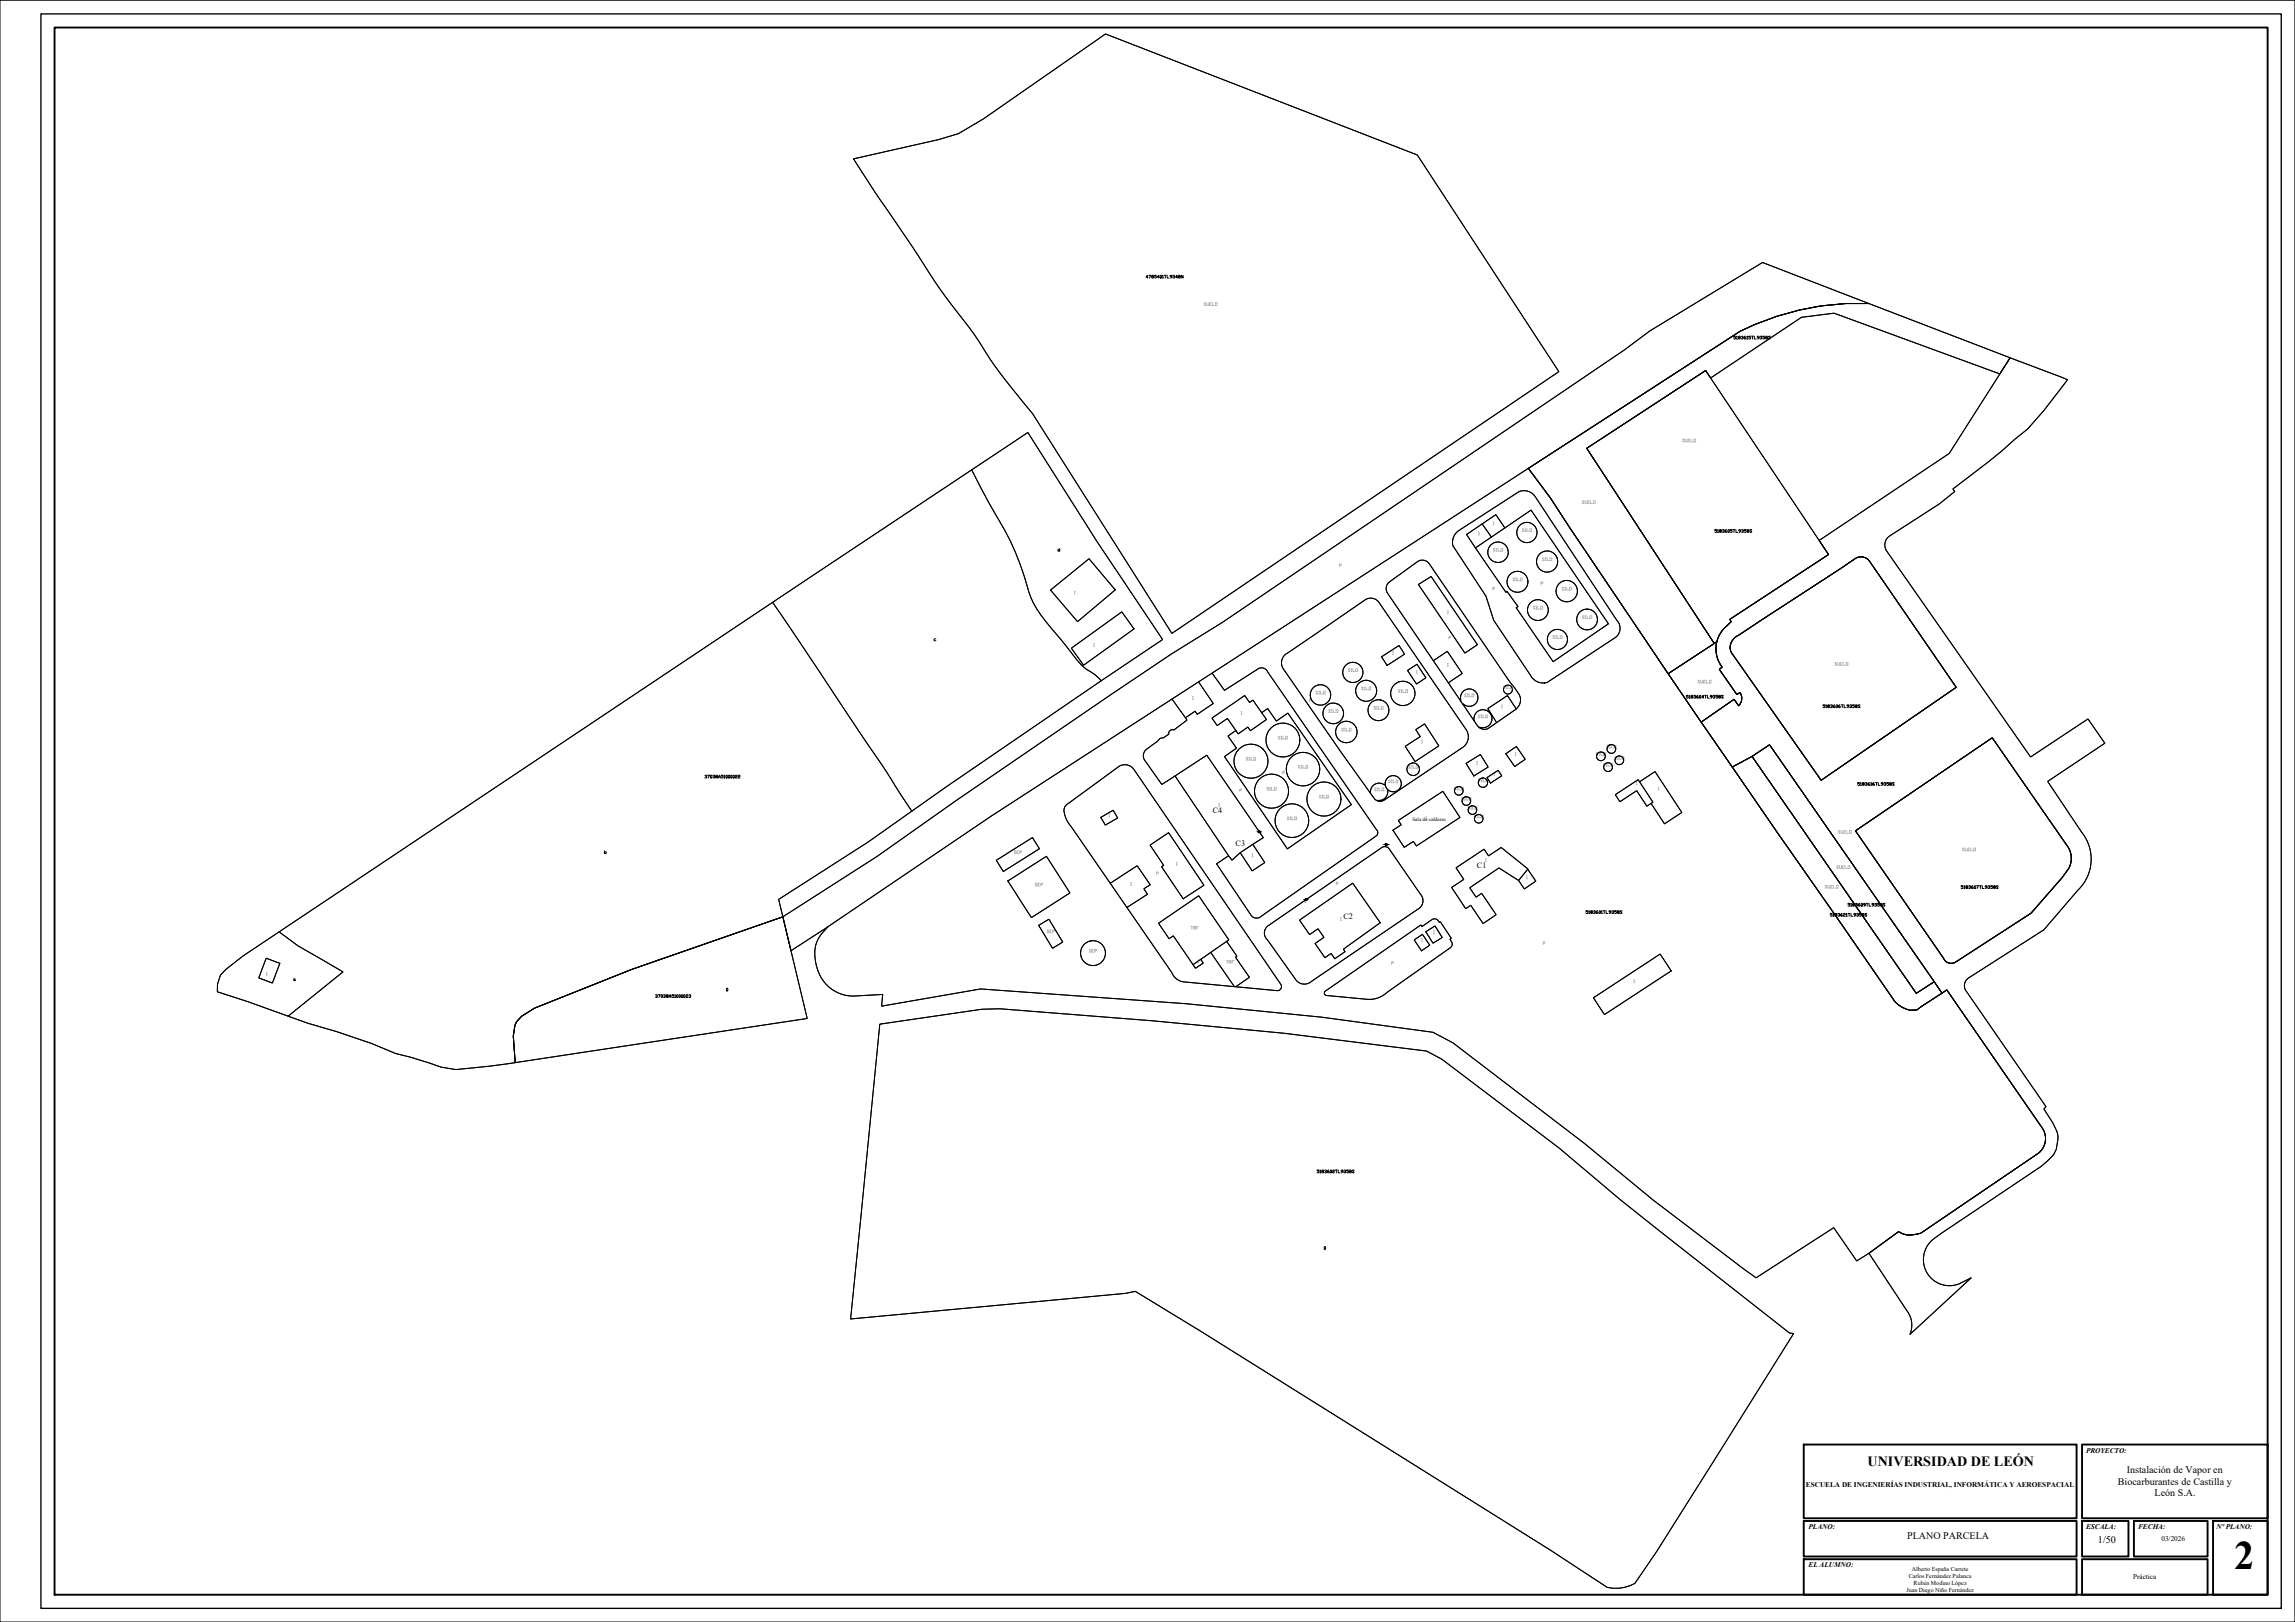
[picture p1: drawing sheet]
<svg xmlns="http://www.w3.org/2000/svg" width="841mm" height="594mm" viewBox="0 0 841 594" stroke-linecap="round" stroke-linejoin="round" font-family="sans-serif">
<defs><g id="words">
<text font-size="14.8" x="818.8" y="574.7">2</text>
<text font-size="5.2" x="684.4" y="537.1">UNIVERSIDAD DE LEÓN</text>
<g font-size="4" fill="#bababa">
<text x="370.4" y="314">DEP</text>
<text x="378.2" y="325.6">DEP</text>
<text x="435.3" y="341.5">TRF</text>
<text x="382.4" y="342.9">DEP</text>
<text x="397.9" y="350">DEP</text>
<text x="448" y="354.2">TRF</text>
</g>
<g font-size="3.7">
<text x="779.4" y="539.6">Instalación de Vapor en</text>
<text x="776.1" y="543.9">Biocarburantes de Castilla y</text>
<text x="789.5" y="548">León S.A.</text>
<text x="698.9" y="563.6">PLANO PARCELA</text>
<text x="768.8" y="565">1/50</text>
</g>
<g font-size="3.5">
<text x="341.1" y="236">c</text>
<text x="549.6" y="253.3">SILO</text>
<text x="106.5" y="360.5">a</text>
</g>
<g font-size="3.5" fill="#bababa">
<text x="511.2" y="254.7">SILO</text>
<text x="490.4" y="268.8">SILO</text>
<text x="453" y="291">P</text>
</g>
<g font-size="3">
<text x="444.4" y="297.9">C4</text>
<text x="452.8" y="309.8">C3</text>
<text x="541.2" y="317.9">C1</text>
<text x="492.3" y="336.6">C2</text>
</g>
<g font-size="2.7">
<text x="764.4" y="532.1">PROYECTO:</text>
<text x="661.8" y="544.6">ESCUELA DE INGENIERÍAS INDUSTRIAL, INFORMÁTICA Y AEROESPACIAL</text>
<text x="662.8" y="560.1">PLANO:</text>
<text x="764.4" y="560.1">ESCALA:</text>
<text x="783.5" y="560.1">FECHA:</text>
<text x="812.3" y="560.1">Nº PLANO:</text>
<text x="792.1" y="564.5">03/2026</text>
<text x="662.8" y="573.9">EL ALUMNO:</text>
<text x="781.7" y="578.5">Práctica</text>
</g>
<g font-size="2.2">
<text x="700.6" y="575.5">Alberto España Carrete</text>
<text x="699.5" y="578.1">Carlos Fernández Palanca</text>
<text x="701.3" y="580.6">Rubén Modino López</text>
<text x="698.6" y="583.2">Juan Diego Niño Fernández</text>
</g>
<text font-size="1.9" x="517.6" y="300.7">Sala de calderas</text>
<g font-size=".9">
<text x="460.5" y="304.8">T</text>
<text x="508.4" y="309.8">P</text>
<text x="478.2" y="330.6">S</text>
</g>
</g></defs>
<!-- layer: CONSTRUCCION -->
<g fill="none" stroke="#000" stroke-width=".37">
<path d="M312.8 58.2l31.1-7.1 7.3-2.1 9.2-5.5 44.7-31.1 114.3 44.4 51.9 79.3-141.8 95.9-51.1-80.5a200.2 200.2 0 0 1-21.6-29.4l-3.3-4.3a244.8 244.8 0 0 1-19.6-28l-13.3-19.5zM560.1 171.5l68.7-44.4a83.8 83.8 0 0 1 39.1-15.1l8.6-.8h8.3l51.8 19.8-3.7 6-60.8-22.3-12 1.5-33.2 22.2-1.8-2.7-43.6 28.5 46.7 71.5-16.9 11.1-43.2-64.5zM581.5 164.2l43.6-28.5 45 67.4-36.2 23.8 .5 .8a14.9 14.9 0 0 0-4.3 4.8l-1 2.6-.9 .6zM533.8 195l23-15a5 5 0 0 1 5.7 1.8l30 45.4a4.2 4.2 0 0 1-.3 6.2l-25.2 16.6a5.2 5.2 0 0 1-6.1-2.6l-13.5-20.2-2.8-8.8-12.2-18.6-.1-1.5 .3-1.4zM537.4 195.8l10.8-7.3 3.3 4.9 9.6-6.6 28.3 41.7-20.2 13.9-13.6-19.8 .7-.4-4.1-5.6-.3 .4zM537.4 195.8l5.8-3.9 3.3 4.8-5.8 4zM543.2 191.9l5-3.4 3.3 4.9-5 3.3zM385 216.1l14.1-11.4 9.6 11.4-13.8 11.6zM508.8 213.5l11-8a3.2 3.2 0 0 1 3.9 .9l29.7 43.5 2.8 3.8a4.2 4.2 0 0 1-.6 6l-3.2-4.9-7.2 4.7 3.3 5.2-3.7 2.4h-1.5l-1.3-.7a3.4 3.4 0 0 0 4.3-1.3 3.4 3.4 0 0 0-.9-4.5 3.4 3.4 0 0 0-4.6 .6l-.5 1-.1 1.8-4.3-6.3a3.2 3.2 0 0 0 5.1 0 3.2 3.2 0 0 0-1.2-5 3.2 3.2 0 0 0-4.5 2.2v1.8l-4.5-6.6 5-3.4-5.4-8.1-5.1 3.4-16.9-24.9a3 3 0 0 1 .4-3.6zM508.8 213.5l11-8a3.2 3.2 0 0 1 3.9 .9l29.7 43.5 2.8 3.8a4.3 4.3 0 0 1-1.4 6.6l-9.6 6.6a3.3 3.3 0 0 1-4.1-1.5l-32.7-48.3a3 3 0 0 1 .4-3.6zM519.8 214.1l4.6-2.9 17 24.9-4.6 3.1zM540.7 200.7l20.4-13.9 28.3 41.7-20.2 13.9-13.6-19.8 .7-.4-4.1-5.6-.3 .4z"/>
<path d="M392.6 237.4l18.5-13.3 4.5 6.2-18.5 13.3zM633.9 226.9l36.2-23.8-3.5-5.2 47.7-31.8 22.3-35.1 21.1 8.1-8.7 11.3-6 6.8-14.2 11.8-13.1 10.1 .6 .9-5.7 4.6-18.4 11.9a4 4 0 0 0-.7 5.5l52.6 75.3 21.1-14 6.1 8.9-20.9 14 12.4 18.6a15.7 15.7 0 0 1-1.4 21.3l-12.4 14.4-27.7 17.8a3.4 3.4 0 0 0-.6 5l29 42-.7 .9a32.4 32.4 0 0 1 4.9 8.7 10.6 10.6 0 0 1-3.5 10.2l-2.5 2.1-39.4 26.6a9.6 9.6 0 0 0-2.4 12.2 9.6 9.6 0 0 0 11.7 4.3l4.5-2.3-22.4 20.7a8.7 8.7 0 0 0-1.1-8.6l-13.9-21.1 10.9-7.9a8.9 8.9 0 0 0 8.1 .6l43-29.3a6.8 6.8 0 0 0 1.6-9.1l-35.1-50.7-1.8 1.2-63.1-91-6.4 4.2-7.3 3.9-11.4-16.4 12.1-8.4 1.6 2.4a3.8 3.8 0 0 0 .5-4.9l-1.1 .8-6.5-9.2 1.1-.8a10.9 10.9 0 0 1 .5-14l2.8-2.7zM635.4 233.9l44.5-29.3a3.8 3.8 0 0 1 5.4 1.2l31.6 45.9-49.5 34.1-32.2-45.8a4.3 4.3 0 0 1 .2-6.1zM429.5 256l9.7-6.3 5.4 8-5.9 3.9-.8-1.1-3.5 2.4zM439.2 249.7l5-3.2 4.5 6.3 11.9-7.5a2.49 2.49 0 0 1 4 .8l39.7 57.6a1.56 1.56 0 0 1 0 2.5l-41.9 29.3a2.49 2.49 0 0 1-3.9-.2l-12.7-18.9 4.4-3 1.3 1.6 3-2.7 4.4 6.7 4.6-3.1-4.4-6.6 3.9-2.5-20.8-30.2-16.3 10.7-6-8.4a3 3 0 0 1 .3-4.5l3.6-2.6 1.3-1.3 1.2-.2 2-1.4a1.37 1.37 0 0 1 1.9-1.5l4.8-3.6-.6-.9 3.5-2.4 .8 1.1 5.9-3.9zM470.7 240l29.2-20a3.7 3.7 0 0 1 5.7 1l31.8 46.3a4.7 4.7 0 0 1-1.1 6.3l-29.2 19.6-1 .3-1.1-.1a4.6 4.6 0 0 1-2.8-2.9l-10.9-15.2-21.1-30.5a4 4 0 0 1 .5-4.8zM470.7 240l29.2-20a3.7 3.7 0 0 1 5.7 1l31.8 46.3a4.7 4.7 0 0 1-1.1 6.3l-29.2 19.6-1.6 .3-1-.3a3.4 3.4 0 0 0 4-4 2.97 2.97 0 0 0 4.7-.9 2.97 2.97 0 0 0-2.2-4.2 2.97 2.97 0 0 0-3.4 3.4 3.4 3.4 0 0 0-3.7-.3 3.4 3.4 0 0 0-1.7 3.3l-10.9-15.2-21.1-30.5a4 4 0 0 1 .5-4.8zM506.3 240.6l6.4-4.2 2 3.2-6.4 4.1zM515.8 245.6l3.5-2.3 3.2 5-3.4 2.2zM525.3 242l5.1-3.4 5.4 8.1-5 3.4zM536 253.4a3.2 3.2 0 0 1 5.4 .9 3.2 3.2 0 0 1-3.3 4.4 3.2 3.2 0 0 1-2.4-4.8zM545.2 259.5l7.2-4.7 3.2 4.9-7.1 5z"/>
<path d="M611.3 246.8l17.8-11.7a10.9 10.9 0 0 0 2 9.3l-1.1 .8 6.5 9.2 1.1-.8a3.8 3.8 0 0 1-.5 4.9l-1.6-2.4-12.1 8.4zM444.1 263l12-8.3 1.8 2.6 1.2-.9 3.3 4.6 2.1-1.5 3.2 4.6 4.3-2.9 23.2 33.5-23.4 16.2-23.1-33.8 4.4-3.1-3.1-4.4 2.9-2-3.1-4.5-3.8 2.7zM444.1 263l12-8.3 1.8 2.6 1.2-.9 5 7.1-5.9 4.1-.9-1.3-3.6 2.5-3.9-5.7-3.8 2.7zM450 269.6l2.9-2 .8 1.2 3.6-2.5 .9 1.3 5.9-4.1-1.7-2.5 2.1-1.5 3.2 4.6 4.3-2.9 23.2 33.5-23.4 16.2-23.1-33.8 4.4-3.1zM518.8 267.2l3.3-2.1 5.2 8.1-8.7 5.7-3.6-5.6 5.5-3.5zM537.2 279.6l5.3-3.2 2.8 4.5-5.2 3.3zM541.2 260.8a3.3 3.3 0 0 1 4.5 .1 3.3 3.3 0 0 1 .3 4.4 3.3 3.3 0 0 1-4.4 .7l-.5-.6a3.1 3.1 0 0 1 .1-4.6zM551.8 276.1l3.9-2.7 3.2 4.7-3.8 2.7zM642.1 277l6.4-4.2 60.3 86.8-6.6 4.2zM390.7 294.9l19.6-14.3a4.1 4.1 0 0 1 5 .9l54.2 79.2a1.53 1.53 0 0 1-1.4 2.2l-33.6-3.2a5.4 5.4 0 0 1-5-3.4l-36.8-53.3a8.2 8.2 0 0 1-2.5-7.4zM390.7 294.9l19.6-14.3a4.1 4.1 0 0 1 5 .9l54.2 79.2a1.53 1.53 0 0 1-1.4 2.2l-15.2-1.5 5-3.5-5.1-7.3 .5-.4-3.8-5.4 .8-.6-11-16.1-14.7 10.1 3.8 5.6 1.6-1 8.1 11.9 2.8-2-.9-1.3 3.7-2.5 8.7 12.5-17.9-1.7a5.4 5.4 0 0 1-5-3.4l-16.5-23.9 7.5-4.9-1.3-2 2.3-1.5-4.8-6.9-9.8 6.4-14.2-20.5a8.2 8.2 0 0 1-2.5-7.4zM403.4 299.4l4.5-2.6 1.7 2.8-4.5 2.6z"/>
<path d="M430.6 284.2l11.6-7.6 20.8 30.2-8.5 5.5-3 2.7zM503.1 287.8a3.5 3.5 0 0 1 4.5-.3l.2 .5a3.1 3.1 0 0 1 .1 4 3.1 3.1 0 0 1-3.8 .9l-1.9-2.4 .3-1.7zM544.9 284.8l4.1-2.7 1.3 2.1-4.1 2.6zM591.9 291.1l8.4-5.5 5.4 8.2-2.2 1.5-3.7-5.7-6.2 4zM591.9 291.1l8.4-5.5 .5 .7 5.7-3.7 9.8 15-6.3 4.1-5-7.4-1.5 1-3.7-5.7-6.2 4zM600.8 286.3l5.7-3.7 9.8 15-6.3 4.1-5-7.4 .7-.5zM634.8 280.9l7.3-3.9 60.1 86.8 6.6-4.2 2.8 4.2-9.1 6.1a8.7 8.7 0 0 1-8.1-3.1zM365.1 315.1l13.2-8.3 2.6 4.1-13.2 8.3zM421.5 309.5l6.7-4.5 13 19.2-7.6 5-7.9-11.7 .8-.5zM454.5 312.3l4.6-3 4.4 6.6-4.6 3.1zM512.4 300.5l16.3-10.7 6.3 9.6-15.9 10.5-1.2-1.7-3.3 2.2-4.1-6.3 3-2zM533.6 317.8l10.3-6.8 1.6 2.5 4.6-3.1 9.7 8-3.3 4.1-7.2-4.6-10.7 7.3 2.3 3.4 2.1-1.4 5.3 7.8-4.8 3.3-4.5-6.7-1.9 1.2-5.1-7.8 4.4-2.9z"/>
<path d="M533.6 317.8l10.3-6.8 1.6 2.5 4.6-3.1 9.5 7.6 3.2 4.7-4.2 2.9-2.1-3.1-7.2-4.6-10.7 7.3 2.3 3.4 2.1-1.4 5.3 7.8-4.8 3.3-4.5-6.7-1.9 1.2-5.1-7.8 4.4-2.9zM559.8 318.4l3 4.3-4.2 2.9-2.1-3.1zM679.9 304.3l50.2-34.1 27.9 40.2a7.7 7.7 0 0 1 .1 7.8l-2.4 3.2-11.4 13.1-27.4 17.7a3.1 3.1 0 0 1-4.7-1.2zM286.9 335.8l34.6-22.2 28.8-20.3 79.2-53.9a768.3 768.3 0 0 0 35.3-22.9l130.4-88.3 9.4-7 41.3-25.1 38.9 15.1a97 97 0 0 0-47.1 10.1l-274.4 177.6-61 41.3-12.4 8zM303.4 339.5l59.9-40.6 66.2-42.9 5.5 7.8-4.8 3.6a1.37 1.37 0 0 0-1.9 1.5l-2 1.4-1.2 .2-1.3 1.3-3.6 2.6a3 3 0 0 0-.3 4.5l5.8 8.3 4.9-3 19.6 29.2-4.4 3 12.7 18.9a2.49 2.49 0 0 0 3.9 .2l41.9-29.3a1.55 1.55 0 0 0 0-2.5l-39.7-57.6a2.48 2.48 0 0 0-4-.8l-11.9 7.5-4.5-6.3 115.9-75 8 10.8 7.3 11.2 48 71 71 102.3a8.7 8.7 0 0 0 8.1 3.1l10.9-7.3 35.1 50.7a6.8 6.8 0 0 1-1.6 9.1l-43 29.3a8.9 8.9 0 0 1-8.1-.6l-10.9 7.9-4.5 2.8-8.4-12.1-28.5 18.3-37.8-28.5-25.2-20.8-48-36.7-7.4-3.9-40.7-5.5-49.7-5-75.3-5.4-36.3 6.3 .4-4.3-10.9 .6a14.2 14.2 0 0 1-13.8-13.2 11.5 11.5 0 0 1 2.6-9.9zM369.3 322.6l14.2-9 8.6 13.4-14.1 9.1zM380.6 338.9l3.8-2.2 5 8.4-3.7 2.2zM406.9 323.5l9.8-6.4 4.8 6.9-2.3 1.5 1.3 2-7.5 4.9zM424.6 338.2l14.7-10.1 11 16.1-13.1 9.1-7.2-10.5-1.6 1zM464.2 339.5l41.7-28.8a2.12 2.12 0 0 1 3-.1l11.6 16.8a3.5 3.5 0 0 1-.4 5.2l-39.4 26.8a3.9 3.9 0 0 1-6.1-.9l-10.1-14.3a3.3 3.3 0 0 1-.3-4.7zM476.2 337l19.5-13.5 10.1 14.5-13.5 9.7 .6 .8-3.7 2.7-1.4-2-2.3 1.6-3.6-5.2 3.3-2.3-2.2-3.1-3.1 2.1zM97.5 351l5 1.8-2.7 7.2-5-1.8z"/>
<path d="M437.2 353.3l2.8-1.9 .9 1.3-2.8 2zM443.7 348.9l5.8-4.1 3.8 5.4-.5 .4 5.1 7.3-5 3.5h-.5zM518.2 344.3l3.1-2.1 2.6 4-3 2zM522.5 341.3l3.4-2.2 2.6 4.3-3.4 2.1zM485.5 363.1l35.2-24.3 .4 .6 4.4-2.9 1.3 .4 .6 .9 .4-.2 4 6.1-.5 .3 .9 1.6-.4 1.3-23.5 16.6a9.4 9.4 0 0 1-7 2.5l-14.9-1.4a.91 .91 0 0 1-1-.4 .91 .91 0 0 1 .1-1.1zM583.9 365.4l24.5-16 4 6.2-24.4 16z"/>
<circle cx="559.5" cy="195" r="3.7"/>
<circle cx="549" cy="202.3" r="3.8"/>
<circle cx="556.1" cy="213.1" r="3.8"/>
<circle cx="567" cy="205.7" r="3.9"/>
<circle cx="574.1" cy="216.5" r="3.9"/>
<circle cx="563.6" cy="223.4" r="3.8"/>
<circle cx="570.7" cy="234.2" r="3.7"/>
<circle cx="581.6" cy="226.9" r="3.8"/>
<circle cx="483.9" cy="254.5" r="3.7"/>
<circle cx="495.8" cy="246.3" r="3.7"/>
<circle cx="500.6" cy="253" r="3.9"/>
<circle cx="514.1" cy="254" r="4.5"/>
<circle cx="458.4" cy="278.8" r="6.2"/>
<circle cx="470.1" cy="271.1" r="6.2"/>
<circle cx="488.6" cy="261.3" r="3.8"/>
<circle cx="493.4" cy="268.1" r="3.9"/>
<circle cx="505.1" cy="260.1" r="3.8"/>
<circle cx="586.7" cy="277" r="1.6"/>
<circle cx="590.5" cy="274.3" r="1.6"/>
<circle cx="593.4" cy="278.5" r="1.6"/>
<circle cx="466" cy="289.8" r="6.3"/>
<circle cx="477.5" cy="281.7" r="6.1"/>
<circle cx="485.2" cy="292.7" r="6.2"/>
<circle cx="510.6" cy="287" r="2.97"/>
<circle cx="517.9" cy="281.7" r="2.31"/>
<circle cx="534.6" cy="289.7" r="1.58"/>
<circle cx="537.4" cy="293.4" r="1.57"/>
<circle cx="539.6" cy="296.7" r="1.58"/>
<circle cx="541.9" cy="299.9" r="1.58"/>
<circle cx="543.4" cy="286.7" r="1.71"/>
<circle cx="589.3" cy="281" r="1.6"/>
<circle cx="473.4" cy="300.6" r="6.2"/>
<circle cx="400.5" cy="349.1" r="4.6"/>
</g>
<!-- layer: SUBPARCELA -->
<path d="M356.1 172.1l20.6-13.7 25.5 40.3 23.8 35.5-22.5 15.1a16.1 16.1 0 0 0-5.4-4.2 41.6 41.6 0 0 1-7.4-8.5l-1.9-2.4a76.8 76.8 0 0 1-10.2-13.6l-.9-2a113.4 113.4 0 0 0-13.4-31.1zM385 216.1l14.1-11.4 9.6 11.4-13.8 11.6zM283.1 220.6l73-48.5 8.2 15.4a108.3 108.3 0 0 1 13.4 31.1 38.4 38.4 0 0 0 7.3 11.2l5.7 6.8a41.6 41.6 0 0 0 7.4 8.5 16.1 16.1 0 0 1 5.4 4.2l-56.8 38.9-12.5 8.9-11.4-17.6zM392.6 237.4l18.5-13.3 4.5 6.2-18.5 13.3zM82.7 355.1l6.3-4.9 13.3-8.9 7 5.2 16.4 9.5-20.1 16.2-14.7-5.3-11.2-3.6a9.2 9.2 0 0 1 3-8.2zM97.5 351l5 1.8-2.7 7.2-5-1.8zM102.3 341.3l180.8-120.7 39.7 58.9 11.4 17.6-16.2 11.4-32.7 20.9 1.6 6.4-55.5 19.3-35.5 14.2-4.7 2.9-1.9 2.1-.6 1.3-.6 3.9 .7 9.7-9.1 1.3-12.6 1.2-5.5-.9-11.1-3.6-5.5-1.3-8.9-3.7-12.9-4.4-10.4-3-7.2-2.6 20.1-16.2-16.4-9.5zM191.2 372.2l4.7-2.9 35.5-14.2 55.5-19.3 8.9 37.2-107 16.2-.7-9.7 .6-3.9 .6-1.3zM322.4 375.1l37.4-5.5 6.6-.1 55.8 4.4 48.3 4.5 52.3 6.6 5.5 2.9 42.9 32.5 22.6 19.1 62 48.8 1.5 .1-50.2 79.9-7.1 10.3a6 6 0 0 1-4.9 2.8l-3.7 .3-2.4-.3-21.2-13.9-127.4-79.7-24.4-14.8-3.5 .7-100.8 9.4z" fill="none" stroke="#000" stroke-width=".37"/>
<!-- layer: TXTSUBPA -->
<path d="M387.7 201.4l.3-.2 .3 .4-.5 .3zM388.3 200.9v1M221.5 311.6v1M221.8 312l.4 .1-.2 .5-.5-.3zM266.2 362.1h.5l-.2 .9-.3-.2zM485.4 456.6l.4 .1-.2 .9-.3-.2z" fill="none" stroke="#000" stroke-width=".37"/>
<!-- layer: TXTCONSTRU -->
<g fill="none" stroke="#bababa" stroke-width=".37">
<path d="M441.9 111h-.7l.7 .7-.2 .2-.5-.2M442.3 110.9l.1 1 .6-.2v-.8M443.3 111.4h.3M444 110.9h-.7v1h.7M444.3 110.9v1h.7M445.4 110.9h.6v1h-.6zM617.3 161h-.7l.7 .7-.2 .2-.5-.2M617.6 160.8l.2 1.1 .5-.2v-.9M618.6 161.3h.4M619.3 160.8h-.7v1.1h.7M619.7 160.8v1.1h.7M620.7 160.8h.7v1.1h-.7z"/>
<path d="M541.8 194.9h.3M541.8 195.9h.3M542 194.9v1M547.2 191.2h.3M547.2 192.3h.3M547.3 191.2v1.1M558.5 193.8l-.5-.1-.2 .1 .7 .7h-.7M558.9 193.7h.3M558.9 194.7h.3M559 193.7v1M559.6 193.7v1h.6M560.6 193.7h.7v1h-.7z"/>
<path d="M580.5 183.6h-.7l.7 .7h-.7M580.8 183.4l.2 1 .5-.1v-.9M581.8 183.9h.4M582.5 183.4h-.7v1h.7M582.9 183.4v1h.7M583.9 183.4h.7v1h-.7zM393.6 216.5h.4M393.6 217.6h.4M393.8 216.5v1.1M490.9 207.1h.5l.2-.4-.7-.1v1M547.1 215.6h.5l.1-.4-.6-.1v1M547.9 201.1h-.7l.7 .6-.1 .2-.6-.2"/>
<path d="M548.3 200.9h.3M548.3 201.9h.3M548.4 200.9v1M549 200.9v1h.7M550 200.9h.7v1h-.7zM555.1 211.9h-.7l.7 .7h-.7M555.4 211.7h.4M555.4 212.7h.4M555.6 211.7v1M556.1 211.7v1h.7M557.1 211.7h.7v1h-.7zM564.7 213.7h.5l.2-.4-.7-.1v1"/>
<path d="M565.9 204.5l-.5-.2-.2 .2 .7 .7h-.7M566.3 204.3h.3M566.3 205.3h.3M566.4 204.3v1M566.9 204.3v1h.7M568 204.3h.7v1h-.7zM573.1 215.3h-.7l.7 .7-.2 .2-.5-.2M573.5 215.1h.3M573.5 216.2h.3M573.6 215.1v1.1M574.1 215.1v1.1h.7M575.2 215.1h.7v1.1h-.7z"/>
<path d="M400.7 235.8h.3M400.7 236.8h.3M400.9 235.8v1M510.3 238.7h.4M510.3 239.7h.4M510.5 238.7v1M530.4 223.8h.4M530.4 224.8h.4M530.6 223.8v1M531 233.5h.5l.2-.3-.7-.2v1M562.5 222.2h-.7l.7 .7h-.7M562.9 222.1h.3"/>
<path d="M562.9 223.1h.3M563 222.1v1M563.6 222.1v1h.7M564.6 222.1h.7v1h-.7zM569.7 233l-.5-.2-.2 .2 .7 .7h-.7M570 232.8h.4M570 233.9h.4M570.2 232.8v1.1M570.7 232.8v1.1h.7M571.8 232.8h.7v1.1h-.7zM580.6 225.7h-.7l.7 .7-.2 .2-.5-.2M580.9 225.5h.3"/>
<path d="M580.9 226.6h.3M581.1 225.5v1.1M581.6 225.5v1.1h.7M582.6 225.5h.7v1.1h-.7zM437 255.2h.3M437 256.2h.3M437.1 255.2v1M479.8 256.5h.5l.2-.3-.7-.2v1M482.9 253.3l-.6-.1-.1 .1 .7 .7h-.7M483.2 254.2h.4M483.2 253.2h.4M483.4 253.2v1"/>
<path d="M483.9 253.2v1h.7M484.9 253.2h.7v1h-.7zM487.9 259.9h.3M488.1 259.9v1.1M488.6 259.9v1.1h.7M489.6 259.9h.7v1.1h-.7zM494.7 245.1h-.7l.7 .7-.1 .1-.6-.1M495.1 244.9h.3M495.1 245.9h.3M495.2 244.9v1M495.8 244.9v1h.7M496.8 244.9h.7v1h-.7z"/>
<path d="M499.6 251.8h-.7l.7 .7h-.7M500 251.6h.3M500 252.7h.3M500.1 251.6v1.1M500.6 251.6v1.1h.7M501.7 251.6h.7v1.1h-.7zM504.1 258.9h-.7l.7 .7h-.7M504.5 258.7h.3M504.5 259.8h.3M504.6 258.7v1.1M505.1 258.7v1.1h.7M506.2 258.7h.7v1.1h-.7z"/>
<path d="M519 245.5h.3M519 246.6h.3M519.2 245.5v1.1M530.4 242.9h.3M530.4 244h.3M530.6 242.9v1.1M537.4 254.3h-.7l.7 .7-.2 .2-.5-.2M537.7 254.2h.4M537.7 255.2h.4M537.9 254.2v1M538.4 254.2v1h.7M539.4 254.2h.7v1h-.7z"/>
<path d="M550.2 258.3h.4M550.2 259.3h.4M550.4 258.3v1M622.9 249.3h-.7l.7 .7-.2 .2-.5-.2M623.2 249.2l.2 1 .5-.2v-.8M624.3 249.7h.3M625 249.2h-.7v1h.7M625.3 249.2v1h.7M626.3 249.2h.7v1h-.7zM673.1 242.8l-.5-.1-.2 .1 .7 .7h-.7M673.4 242.7l.2 1 .5-.2v-.8M674.5 243.2h.3"/>
<path d="M675.1 242.7h-.6v1h.6M675.5 242.7v1h.7M676.5 242.7h.7v1h-.7zM454.8 260.6h.3M454.8 261.7h.3M455 260.6v1.1M457.4 277.6h-.7l.7 .7-.2 .2-.5-.2M457.7 277.4h.4M457.7 278.5h.4M457.9 277.4v1.1M458.4 277.4v1.1h.7M459.5 277.4h.6v1.1h-.6z"/>
<path d="M469.1 269.8h-.7l.7 .7h-.7M469.4 269.7h.4M469.4 270.7h.4M469.6 269.7v1M470.1 269.7v1h.7M471.2 269.7h.6v1h-.6zM487.5 260.1h-.6l.6 .7-.1 .2-.5-.2M487.9 261h.3M521 271.1h.3M521 272.1h.3M521.1 271.1v1M541.1 278.9h.4"/>
<path d="M541.1 279.9h.4M541.3 278.9v1M542.4 262l-.5-.1-.2 .1 .7 .7h-.7M542.8 261.9h.3M542.8 262.9h.3M542.9 261.9v1M543.5 261.9v1h.6M544.5 261.9h.7v1h-.7zM555.2 275.7h.4M555.2 276.7h.4M555.4 275.7v1M585.6 275.8h-.6l.6 .7-.1 .2-.5-.2"/>
<path d="M586 275.6h.3M586 276.7h.3M586.2 275.6v1.1M586.7 275.6v1.1h.7M587.7 275.6h.7v1.1h-.7zM588.3 279.8l-.6-.2-.1 .2 .7 .7h-.7M588.6 279.6h.3M588.8 279.6v1M589.3 279.6v1h.7M589.5 273.1l-.5-.2-.2 .2 .7 .7h-.7M589.8 272.9h.4M589.8 274h.4"/>
<path d="M590 272.9v1.1M590.3 279.6h.7v1h-.7zM590.5 272.9v1.1h.7M591.5 272.9h.7v1.1h-.7zM592.4 277.3h-.7l.7 .6-.2 .2-.5-.2M592.7 277.1h.4M592.7 278.1h.4M592.9 277.1v1M593.4 277.1v1h.7M594.4 277.1h.7v1h-.7zM406.3 298.1h.4M406.3 299.1h.4"/>
<path d="M406.5 298.1v1M446.6 294.3h.3M446.6 295.3h.3M446.8 294.3v1M464.9 288.6l-.5-.2-.2 .2 .7 .7h-.7M465.3 288.4h.3M465.3 289.4h.3M465.4 288.4v1M466 288.4v1h.6M467 288.4h.7v1h-.7zM470.1 283h.5l.2-.4-.7-.1v1M472.4 299.4l-.5-.2-.2 .2 .7 .7h-.7"/>
<path d="M472.7 299.2h.4M472.9 299.2v1M473.4 299.2v1h.7M474.5 299.2h.6v1h-.6zM476.5 280.5h-.7l.7 .7h-.7M476.8 280.3h.4M476.8 281.4h.4M477 280.3v1.1M477.5 280.3v1.1h.7M478.5 280.3h.7v1.1h-.7zM484.1 291.5h-.7l.7 .6h-.7M484.5 291.3h.3"/>
<path d="M484.5 292.3h.3M484.6 291.3v1M485.2 291.3v1h.6M486.2 291.3h.7v1h-.7zM504.4 288.8l-.5-.2-.2 .2 .7 .7h-.7M504.7 288.6h.4M504.7 289.6h.4M504.9 288.6v1M505.4 288.6v1h.7M506.4 288.6h.7v1h-.7zM509.5 285.8h-.7l.7 .7-.1 .2-.6-.2M509.9 285.7h.3"/>
<path d="M509.9 286.7h.3M510 285.7v1M510.6 285.7v1h.6M511.6 285.7h.7v1h-.7zM516.8 280.5h-.7l.7 .7-.1 .2-.6-.2M517.2 280.4h.3M517.2 281.4h.3M517.4 280.4v1M517.9 280.4v1h.7M518.9 280.4h.7v1h-.7zM522.5 299.2h.4M522.7 299.2v1.1"/>
<path d="M533.5 288.5h-.6l.6 .6-.1 .2-.5-.2M533.9 288.3h.3M533.9 289.3h.3M534.1 288.3v1M534.6 288.3v1h.7M535.6 288.3h.7v1h-.7zM536.3 292.2l-.5-.2-.2 .2 .7 .7h-.7M536.7 292h.3M536.7 293h.3M536.8 292v1M537.4 292v1h.6M538.4 292h.7v1h-.7z"/>
<path d="M538.6 295.5h-.7l.7 .7h-.7M538.9 295.3h.3M538.9 296.4h.3M539.1 295.3v1.1M539.6 295.3v1.1h.7M540.6 295.3h.7v1.1h-.7zM540.8 298.7h-.6l.6 .7h-.6M541.2 298.5h.3M541.2 299.5h.3M541.4 298.5v1M541.9 298.5v1h.7M542.4 285.5l-.5-.2-.2 .2 .7 .6h-.7"/>
<path d="M542.8 285.3h.3M542.8 286.3h.3M542.9 298.5h.7v1h-.7zM542.9 285.3v1M543.4 285.3v1h.7M544.5 285.3h.7v1h-.7zM547.5 283.1h.3M547.5 284.1h.3M547.6 283.1v1M588.6 280.6h.3M599.6 286.4h.3M599.6 287.4h.3"/>
<path d="M599.8 286.4v1M607.6 288.4h.3M607.6 289.4h.3M607.8 288.4v1M423.8 319.9h.6l.1-.4-.7-.1v1M431.1 315.9h.3M431.1 316.9h.3M431.2 315.9v1M458.8 312.7h.4M458.8 313.8h.4M459 312.7v1.1M472.7 300.2h.4"/>
<path d="M522.5 300.3h.4M544.3 314.5h.4M544.3 315.5h.4M544.5 314.5v1M673.8 317.2h-.7l.7 .7-.2 .2-.5-.2M674.1 317.1l.2 1 .5-.2v-.8M674.3 304.4h-.7l.7 .7h-.7M674.7 304.2l.1 1 .6-.1v-.9M675.2 317.6h.3M675.7 304.7h.3M675.8 317.1h-.6v1h.6M676.2 317.1v1h.7"/>
<path d="M676.4 304.2h-.7v1h.7M676.7 304.2v1h.7M677.2 317.1h.7v1h-.7zM677.8 304.2h.6v1h-.6zM719.8 310.8l-.5-.2-.2 .2 .7 .7h-.7M720.2 310.6l.2 1 .5-.1v-.9M721.2 311.1h.4M721.9 310.6h-.7v1h.7M722.2 310.6v1h.7M723.3 310.6h.7v1h-.7zM414.3 323.3h.4M414.3 324.3h.4"/>
<path d="M414.5 323.3v1M489.7 323.7h.5l.2-.4-.7-.2v1.1M491.2 336.1h.3M491.2 337.1h.3M491.3 336.1v1M559.4 320.8h.3M559.4 321.9h.3M559.6 320.8v1.1M669.5 324.4h-.7l.7 .7-.2 .2-.5-.2M669.9 324.3l.1 1 .5-.2v-.8M670.9 324.8h.3M671.6 324.3h-.7v1h.7"/>
<path d="M671.9 324.3v1h.7M673 324.3h.6v1h-.6zM97.5 356.1h.4M97.5 357.2h.4M97.7 356.1v1.1M438.9 351.6h.3M438.9 352.7h.3M439.1 351.6v1.1M510 352.7h.5l.1-.3-.6-.2v1M520.9 343.9h.4M520.9 344.9h.4M521.1 343.9v1"/>
<path d="M525.3 340.9h.4M525.3 342h.4M525.5 340.9v1.1M565.5 345.4h.5l.2-.3-.7-.2v1.1M598.7 358.9h.3M598.7 360h.3M598.8 358.9v1.1"/>
</g>
<!-- layer: REFCATASTRAL -->
<g fill="none" stroke="#000" stroke-width=".37">
<path d="M420.7 101.5h-.7l.5-.7v1M421 100.8h.7l-.5 1M422.2 101.3v-.5l.5 .2-.7 .5 .2 .3 .5-.1-.1-.4M423.8 100.8h-.7v.4l.7 .1-.2 .5-.5-.1M424.8 101.5h-.7l.5-.7v1M425.1 101h.6l-.2 .8-.4-.1zM426 101l.2-.2v1M426 101.8h.3M426.7 100.8h.7M427 100.8v1M427.7 100.8v1h.7M429.4 101.3h-.5l-.2-.3h.7v.5l-.5 .3"/>
<path d="M429.8 101h.7l-.4 .3M430.3 101.3v.5l-.5-.1M431.5 101.5h-.7l.5-.7v1M432 101.3v-.5l.5 .2-.7 .5 .2 .3 .5-.1-.1-.4M433.6 100.8v1l-.7-1v1M636 123.1h-.7v.4l.7 .1-.2 .6-.5-.2M636.4 123.3l.1-.2v1.1M636.4 124.2h.3M637.2 123.6v-.5l.5 .2-.7 .5 .2 .4 .5-.2-.1-.4M638.1 123.3l.5-.2 .2 .4-.4 .1M638.6 123.6v.6l-.5-.2M639.6 123.1l-.5 .4v.5l.5 .2 .2-.4-.7-.2"/>
<path d="M640.1 123.3l.2-.2v1.1M640.1 124.2h.4M641.5 123.1h-.7v.4l.7 .1-.2 .6-.5-.2M641.9 123.1h.6M642.2 123.1v1.1M642.9 123.1v1.1h.7M644.6 123.6h-.5l-.2-.3h.7v.5l-.5 .4M644.9 123.3h.7l-.3 .3M645.5 123.6v.6l-.6-.2M646.7 123.1h-.7v.4l.7 .1-.2 .6-.5-.2M647.2 123.6v-.5l.5 .2-.7 .5 .2 .4 .5-.2-.2-.4M648.7 123.3h-.7l.7 .7h-.7"/>
<path d="M629.1 194h-.7v.3l.7 .2-.2 .5-.5-.2M629.4 194.1l.2-.1v1M629.4 195h.4M630.3 194.5v-.5l.5 .1-.7 .6 .2 .3 .5-.2-.2-.3M631.1 194.1l.6-.1 .1 .3-.3 .2M631.7 194.5v.5l-.6-.2M632.7 194l-.5 .3v.5l.5 .2v-.5h-.5M633.4 194l.3 .1-.1 .9-.4-.2zM634.8 194h-.7v.3l.7 .2-.2 .5-.5-.2M635.1 194h.7M635.4 194v1M636.1 194v1h.7"/>
<path d="M637.9 194.5h-.6l-.1-.4h.7v.6l-.6 .3M638.2 194.1l.5-.1 .2 .3-.4 .2M638.7 194.5v.5l-.5-.2M639.9 194h-.7v.3l.7 .2-.2 .5-.5-.2M640.4 194.5v-.5l.5 .1-.6 .6 .1 .3 .5-.2-.1-.3M642 194.1h-.7l.7 .7-.2 .2-.5-.2M618.6 254.7h-.6v.3l.6 .2-.1 .5-.5-.2M619 254.8l.2-.1v1M619 255.7h.3M619.8 255.2l-.1-.4 .5-.1 .2 .3-.7 .4 .1 .3 .6-.2-.2-.3M620.7 254.8h.7l-.3 .4M621.2 255.2v.5l-.5-.2"/>
<path d="M622.3 254.7l-.6 .3v.5l.6 .2v-.5h-.6M622.9 254.7l.4 .1-.2 .9-.3-.2zM624.3 255.4h-.7l.6-.7v1M624.7 254.7h.6M625 254.7v1M625.7 254.7v1h.7M627.4 255.2h-.5v-.5l.5 .1v.6l-.5 .3M627.8 254.8h.6l-.3 .4M628.3 255.2v.5l-.5-.2M629.5 254.7h-.7v.3l.7 .2-.2 .5-.5-.2M630 255.2v-.5l.5 .1-.7 .6 .2 .3 .5-.2-.2-.3M631.5 254.8h-.6l.6 .7-.1 .2-.5-.2"/>
<path d="M668.7 258.1h-.6v.4l.6 .2-.1 .5-.5-.2M669.1 258.3l.1-.2v1.1M669.1 259.2h.3M669.9 258.7v-.6l.6 .2-.7 .5 .1 .4 .6-.2-.2-.3M670.8 258.3h.7l-.4 .4M671.3 258.7v.5l-.5-.2M672.3 258.1l-.5 .4v.5l.5 .2v-.5h-.5M673 258.1l.4 .2-.2 .9-.3-.2zM674.2 258.1l-.5 .4v.5l.5 .2v-.5h-.5M674.8 258.1h.6M675.1 258.1v1.1M675.8 258.1v1.1h.7"/>
<path d="M677.5 258.7h-.5l-.2-.4h.7v.5l-.5 .4M677.9 258.3h.6l-.3 .4M678.4 258.7v.5l-.5-.2M679.6 258.1h-.7v.4l.7 .2-.2 .5-.5-.2M680.1 258.7v-.6l.5 .2-.7 .5 .2 .4 .5-.2-.2-.3M681.6 258.3h-.7l.7 .7-.1 .2-.6-.2M258.3 284.1l.5-.2 .2 .4-.4 .1M258.8 284.4v.6l-.5-.2M259.3 283.9h.7l-.5 1.1M260.4 284.1h.5l-.2 .9-.3-.2zM261.2 284.1h.7l-.3 .3M261.7 284.4v.6l-.5-.2"/>
<path d="M262.4 284.4v-.5l.5 .2-.6 .5 .1 .4 .5-.2-.1-.4M263.3 285l.3-1.1 .4 1.1M263.3 284.6h.7M265 283.9h-.7v.4l.7 .1-.2 .6-.5-.2M265.3 284.1l.2-.2v1.1M265.3 285h.4M266 284.1h.6l-.2 .9-.4-.2zM267.1 283.9l.3 .2-.2 .9-.3-.2zM267.9 283.9l.4 .2-.2 .9-.3-.2zM268.8 283.9l.3 .2-.1 .9-.4-.2zM269.5 284.1h.7l-.7 .5v.4h.7M270.5 284.1h.7l-.7 .5v.4h.7"/>
<path d="M681.5 286.6h-.7v.4l.7 .1-.2 .6-.5-.2M681.8 286.8l.2-.2v1.1M681.8 287.7h.3M682.7 287.1v-.5l.5 .2-.7 .5 .2 .4 .5-.2-.2-.4M683.5 286.8l.5-.2 .2 .4-.3 .1M684 287.1v.6l-.5-.2M685.1 286.6l-.5 .4v.5h.6l-.1-.4h-.5M685.6 286.8l.1-.2v1.1M685.6 287.7h.3M686.8 286.6l-.5 .4v.5l.5 .2v-.6h-.5M687.3 286.6h.7M687.6 286.6v1.1"/>
<path d="M688.3 286.6v1.1h.7M690.1 287.1h-.6v-.5l.6 .2v.5l-.6 .4M690.4 286.8l.5-.2 .2 .4-.4 .1M690.9 287.1v.6l-.5-.2M692.1 286.6h-.7v.4l.7 .1-.2 .6-.5-.2M692.6 287.1v-.5l.5 .2-.6 .5 .1 .4 .5-.2-.1-.4M694.2 286.8h-.7l.7 .7-.2 .2-.5-.2M581.9 333.5h-.7v.4l.7 .2-.2 .5-.5-.2M582.2 333.7l.2-.2v1.1M582.2 334.6h.4M583.1 334.1v-.6h.3l.2 .4-.7 .5 .5 .2v-.5M583.9 333.7h.7l-.3 .4"/>
<path d="M584.4 334.1v.5l-.5-.2M585.5 333.5l-.5 .4v.5l.5 .2v-.5h-.5M586 333.7h.5l-.2 .9-.3-.2zM586.9 333.7l.1-.2v1.1M586.9 334.6h.3M587.5 333.5h.7M587.9 333.5v1.1M588.6 333.5v1.1h.7M590.3 334.1h-.5v-.6l.5 .2v.5l-.5 .4M590.6 333.7l.6-.2 .1 .4-.3 .2M591.2 334.1v.5l-.6-.2M592.4 333.5h-.7v.4l.7 .2-.2 .5-.5-.2"/>
<path d="M592.9 334.1v-.6h.3l.2 .4-.7 .5 .5 .2v-.5M594.4 333.7l-.5-.2-.2 .2 .7 .7h-.7M671.4 334.6h-.7v.3l.7 .2-.1 .5-.6-.2M671.8 334.7l.1-.1v1M671.8 335.6h.3M672.6 335.1v-.5h.4l.2 .3-.7 .5 .5 .2v-.5M673.5 334.7l.5-.1 .2 .3-.4 .2M674 335.1v.5l-.5-.2M675 334.6l-.5 .3v.5l.5 .2 .2-.4-.7-.1M675.6 334.7h.6l-.6 .5v.4h.6M676.6 334.7l.2-.1v1M676.6 335.6h.3"/>
<path d="M677.3 334.6h.7M677.6 334.6v1M677.9 330.9h-.7v.3l.7 .2-.2 .5-.5-.2M678.2 331l.2-.1v1M678.2 331.9h.4M678.3 334.6v1h.7M679.1 331.4v-.5l.5 .1-.7 .6 .2 .3 .5-.2-.2-.3M680 331h.6l-.3 .4M680 335.1h-.5v-.5l.5 .1v.5l-.5 .4M680.4 334.7l.5-.1 .2 .3-.4 .2M680.5 331.4v.5l-.5-.2M680.9 335.1v.5l-.5-.2"/>
<path d="M681.5 330.9l-.5 .3v.5l.5 .2v-.5h-.5M682 331h.5l-.1 .9-.4-.2zM682.1 334.6h-.7v.3l.7 .2-.2 .5-.5-.2M682.6 335.1v-.5h.4l.1 .3-.7 .5 .6 .2v-.5M683.6 331.4h-.6v-.5l.6 .1v.6l-.6 .3M683.9 330.9h.7M684.2 334.7l-.6-.1-.1 .1 .7 .7h-.7M684.3 330.9v1M684.9 330.9v1h.7M686.7 331.4h-.6v-.5l.6 .1v.6l-.6 .3M687 331h.7l-.4 .4M687.5 331.4v.5l-.5-.2"/>
<path d="M688.7 330.9h-.7v.3l.7 .2-.1 .5-.6-.2M689.2 331.4v-.5l.6 .1-.7 .6 .1 .3 .6-.2-.2-.3M690.8 331l-.5-.1-.2 .1 .7 .7h-.7M719.4 324.4h-.7v.3l.7 .2-.2 .5-.5-.1M719.7 324.6l.2-.2v1M719.7 325.4h.4M720.6 324.9v-.5h.3l.2 .3-.7 .6 .5 .1v-.5M721.4 324.6l.6-.2 .1 .3-.3 .2M722 324.9v.5l-.6-.1M723 324.4l-.5 .3v.6h.7l-.2-.4h-.5M723.7 324.4l.3 .2-.2 .8-.3-.1zM724.4 324.4h.6l-.5 1"/>
<path d="M725.4 324.4h.7M725.7 324.4v1M726.4 324.4v1h.7M728.1 324.9l-.6-.2 .1-.3 .5 .2v.5l-.5 .3M728.5 324.6l.5-.2 .2 .3-.4 .2M729 324.9v.5l-.5-.1M730.2 324.4h-.7v.3l.7 .2-.2 .5-.5-.1M730.7 324.9v-.5h.4l.1 .3-.7 .6 .6 .1v-.5M732.3 324.6l-.5-.2-.2 .2 .7 .7h-.7M240.2 364.5h.7l-.3 .3M240.7 364.8v.5l-.5-.1M241.2 364.3h.7l-.5 1"/>
<path d="M242.3 364.5h.5l-.2 .8-.3-.1zM243.1 364.5h.7l-.3 .3M243.6 364.8v.5l-.5-.1M244.3 364.8v-.5h.4l.2 .4-.7 .5 .5 .1v-.5M245.2 365.3l.3-1 .4 1M245.2 365h.7M246.9 364.3h-.7v.4l.7 .1-.1 .5-.6-.1M247.3 364.5l.1-.2v1M247.3 365.3h.3M247.9 364.5h.6l-.2 .8-.4-.1zM248.8 364.5h.5l-.1 .8-.4-.1zM249.7 364.5h.5l-.2 .8-.3-.1z"/>
<path d="M250.5 364.5h.5l-.1 .8-.4-.1zM251.4 364.5h.7l-.7 .5v.3h.7M252.4 364.5h.7l-.3 .3M252.9 364.8v.5l-.5-.1M483.4 428.5h-.7v.4l.7 .2-.2 .5-.5-.2M483.7 428.7l.2-.2v1.1M483.7 429.6h.3M484.5 429.1v-.6l.6 .2-.7 .5 .1 .4 .6-.2-.2-.3M485.4 428.7h.7l-.3 .4M485.9 429.1v.5l-.5-.2M487 428.5l-.6 .4v.5l.6 .2 .1-.4-.7-.1M487.5 428.7h.5l-.2 .9-.3-.2z"/>
<path d="M488.3 428.7h.7l-.7 .5v.4h.7M489.4 428.5h.7M489.7 428.5v1.1M490.4 428.5v1.1h.7M492.1 429.1h-.5l-.2-.4h.7v.5l-.5 .4M492.5 428.7h.6l-.3 .4M493 429.1v.5l-.5-.2M494.2 428.5h-.7v.4l.7 .2-.2 .5-.5-.2M494.7 429.1v-.6h.3l.2 .4-.7 .5 .5 .2v-.5M496.2 428.7h-.6l.6 .7-.1 .2-.5-.2"/>
</g>
<!-- layer: PARCELA -->
<g fill="none" stroke="#000" stroke-width=".37">
<path d="M312.8 58.2l31.1-7.1 7.3-2.1 9.2-5.5 44.7-31.1 114.3 44.4 51.9 79.3-141.8 95.9-51.1-80.5a200.2 200.2 0 0 1-21.6-29.4l-3.3-4.3a244.8 244.8 0 0 1-19.6-28l-13.3-19.5zM560.1 171.5l68.7-44.4a83.8 83.8 0 0 1 39.1-15.1l8.6-.8h8.3l51.8 19.8-3.7 6-60.8-22.3-12 1.5-33.2 22.2-1.8-2.7-43.6 28.5 46.7 71.5-16.9 11.1-43.2-64.5zM581.5 164.2l43.6-28.5 45 67.4-36.2 23.8 .5 .8a14.9 14.9 0 0 0-4.3 4.8l-1 2.6-.9 .6zM633.9 226.9l36.2-23.8-3.5-5.2 47.7-31.8 22.3-35.1 21.1 8.1-8.7 11.3-6 6.8-14.2 11.8-13.1 10.1 .6 .9-5.7 4.6-18.4 11.9a4 4 0 0 0-.7 5.5l52.6 75.3 21.1-14 6.1 8.9-20.9 14 12.4 18.6a15.7 15.7 0 0 1-1.4 21.3l-12.4 14.4-27.7 17.8a3.4 3.4 0 0 0-.6 5l29 42-.7 .9a32.4 32.4 0 0 1 4.9 8.7 10.6 10.6 0 0 1-3.5 10.2l-2.5 2.1-39.4 26.6a9.6 9.6 0 0 0-2.4 12.2 9.6 9.6 0 0 0 11.7 4.3l4.5-2.3-22.4 20.7a8.7 8.7 0 0 0-1.1-8.6l-13.9-21.1 10.9-7.9a8.9 8.9 0 0 0 8.1 .6l43-29.3a6.8 6.8 0 0 0 1.6-9.1l-35.1-50.7-1.8 1.2-63.1-91-6.4 4.2-7.3 3.9-11.4-16.4 12.1-8.4 1.6 2.4a3.8 3.8 0 0 0 .5-4.9l-1.1 .8-6.5-9.2 1.1-.8a10.9 10.9 0 0 1 .5-14l2.8-2.7zM635.4 233.9l44.5-29.3a3.8 3.8 0 0 1 5.4 1.2l31.6 45.9-49.5 34.1-32.2-45.8a4.3 4.3 0 0 1 .2-6.1zM611.3 246.8l17.8-11.7a10.9 10.9 0 0 0 2 9.3l-1.1 .8 6.5 9.2 1.1-.8a3.8 3.8 0 0 1-.5 4.9l-1.6-2.4-12.1 8.4zM642.1 277l6.4-4.2 60.3 86.8-6.6 4.2zM634.8 280.9l7.3-3.9 60.1 86.8 6.6-4.2 2.8 4.2-9.1 6.1a8.7 8.7 0 0 1-8.1-3.1zM679.9 304.3l50.2-34.1 27.9 40.2a7.7 7.7 0 0 1 .1 7.8l-2.4 3.2-11.4 13.1-27.4 17.7a3.1 3.1 0 0 1-4.7-1.2zM286.9 335.8l34.6-22.2 28.8-20.3 79.2-53.9a768.3 768.3 0 0 0 35.3-22.9l130.4-88.3 9.4-7 41.3-25.1 38.9 15.1a97 97 0 0 0-47.1 10.1l-77.6 50.2 8 10.8 7.3 11.2 48 71 71 102.3a8.7 8.7 0 0 0 8.1 3.1l10.9-7.3 35.1 50.7a6.8 6.8 0 0 1-1.6 9.1l-43 29.3a8.9 8.9 0 0 1-8.1-.6l-10.9 7.9-4.5 2.8-8.4-12.1-28.5 18.3-37.8-28.5-25.2-20.8-48-36.7-7.4-3.9-40.7-5.5-49.7-5-75.3-5.4-36.3 6.3 .4-4.3-10.9 .6a14.2 14.2 0 0 1-13.8-13.2 11.5 11.5 0 0 1 2.6-9.9l2-2.2-13.5 8.7zM82.7 355.1l6.3-4.9 287.7-191.8 25.5 40.3 23.8 35.5-22.6 15.2-56.7 38.8-28.7 20.3-32.7 20.9 1.6 6.4-55.5 19.3-35.5 14.2-4.7 2.9-1.9 2.1-.6 1.3-.6 3.9 .7 9.7-9.1 1.3-12.6 1.2-5.5-.9-11.1-3.6-5.5-1.3-8.9-3.7-12.9-4.4-10.4-3-21.9-7.9-11.2-3.6a9.2 9.2 0 0 1 3-8.2zM191.2 372.2l4.7-2.9 35.5-14.2 55.5-19.3 8.9 37.2-107 16.2-.7-9.7 .6-3.9 .6-1.3z"/>
<path d="M322.4 375.1l37.4-5.5 6.6-.1 55.8 4.4 48.3 4.5 52.3 6.6 5.5 2.9 42.9 32.5 22.6 19.1 62 48.8 1.5 .1-50.2 79.9-7.1 10.3a6 6 0 0 1-4.9 2.8l-3.7 .3-2.4-.3-21.2-13.9-127.4-79.7-24.4-14.8-3.5 .7-100.8 9.4z"/>
</g>
<!-- layer: CAPA DE TEXTOS -->
<g fill="#000" stroke="#000" stroke-width=".37">
<path d="M461.4 304.5h.2zM478.5 329.4h.2zM478.5 329.7h.2z"/>
<path d="M461.4 304.5h.2zM461.4 304.5h.2z"/>
<path d="M461.4 304.9h.2zM461.4 304.9h.2z"/>
<path d="M461.4 304.5h.2zM461.4 304.5h.2z"/>
<path d="M461.4 304.9h.2zM461.4 304.9h.2z"/>
<path d="M461.4 304.5l.3 .1zM461.4 304.5l.3 .1z"/>
<path d="M461.4 304.9h.2zM461.4 304.9h.2z"/>
<path d="M461.4 304.6h.3zM461.4 304.6h.3z"/>
<path d="M461.4 304.8h.3zM461.4 304.8l.2 .1z"/>
<path d="M461.4 304.6h.3zM461.4 304.6h.3z"/>
<path d="M461.4 304.8h.3zM461.4 304.8h.3z"/>
<path d="M461.3 304.6h.4zM461.3 304.6h.4z"/>
<path d="M461.3 304.8h.4zM461.3 304.8h.4z"/>
<path d="M461.3 304.6h.4zM461.3 304.6h.4z"/>
<path d="M461.3 304.8h.4zM461.3 304.8h.4z"/>
<path d="M461.3 304.6h.4zM461.3 304.6h.4z"/>
<path d="M461.3 304.6l.4 .1zM461.3 304.6l.4 .1z"/>
<path d="M461.3 304.8h.4zM461.3 304.8h.4z"/>
<path d="M461.3 304.8h.4zM461.3 304.8h.4z"/>
<path d="M461.3 304.7h.4zM461.3 304.7h.4z"/>
<path d="M461.3 304.7h.4zM461.3 304.7h.4z"/>
<path d="M461.3 304.7h.4zM461.3 304.7h.4z"/>
<path d="M461.3 304.7h.4zM461.3 304.7h.4z"/>
<path d="M461.3 304.7h.4zM461.3 304.7l.4 .1z"/>
<path d="M507.9 309.1l.2 .1zM507.9 309.2h.2z"/>
<path d="M507.9 309.2h.2zM507.9 309.2h.2z"/>
<path d="M507.9 309.5h.2zM507.9 309.5h.2z"/>
<path d="M507.8 309.2h.4zM507.8 309.2h.4z"/>
<path d="M507.8 309.4h.3zM507.8 309.4l.3 .1z"/>
<path d="M507.8 309.2h.4zM507.8 309.2h.4z"/>
<path d="M507.8 309.4h.4zM507.8 309.4h.3z"/>
<path d="M507.8 309.2l.4 .1zM507.8 309.2l.4 .1z"/>
<path d="M507.8 309.4h.4zM507.8 309.4h.4z"/>
<path d="M507.8 309.3h.4zM507.8 309.3h.4z"/>
<path d="M507.8 309.4h.4zM507.8 309.4h.4z"/>
<path d="M507.8 309.3h.4zM507.8 309.3l.4 .1z"/>
<path d="M478.5 329.4h.2zM478.5 329.4h.2z"/>
<path d="M478.5 329.4h.2zM478.4 329.4h.3z"/>
<path d="M478.5 329.7h.2zM478.5 329.7h.2z"/>
<path d="M478.4 329.4h.3zM478.4 329.4h.3z"/>
<path d="M478.4 329.7h.3zM478.4 329.7h.3z"/>
<path d="M478.4 329.4h.3zM478.4 329.4h.3z"/>
<path d="M478.4 329.7h.3zM478.4 329.7h.3z"/>
<path d="M478.4 329.4h.3zM478.4 329.4h.3z"/>
<path d="M478.4 329.7h.3zM478.4 329.7h.3z"/>
<path d="M478.4 329.4h.3zM478.4 329.4h.3z"/>
<path d="M478.4 329.4l.4 .1zM478.4 329.4l.4 .1z"/>
<path d="M478.4 329.6h.3zM478.4 329.6h.3z"/>
<path d="M478.4 329.6h.3zM478.4 329.6l.3 .1z"/>
<path d="M478.4 329.5h.4zM478.4 329.5h.4z"/>
<path d="M478.4 329.6h.4zM478.4 329.6h.3z"/>
<path d="M478.4 329.5h.4zM478.4 329.5h.4z"/>
<path d="M478.4 329.5h.4zM478.4 329.5h.4z"/>
<path d="M478.4 329.6h.4zM478.4 329.6h.4z"/>
<path d="M478.4 329.6h.4zM478.4 329.6h.4z"/>
<path d="M478.4 329.5h.4zM478.4 329.5h.4z"/>
<path d="M478.4 329.5l.4 .1zM478.4 329.5l.4 .1z"/>
<path d="M478.4 329.6h.4zM478.4 329.6h.4z"/>
</g>
<g fill="none" stroke="#000" stroke-width=".7">
<circle cx="461.5" cy="304.7" r=".21"/>
<circle cx="508" cy="309.3" r=".21"/>
<circle cx="478.6" cy="329.5" r=".21"/>
</g>
<path d="M20 10.1h811v574h-811z" fill="none" stroke="#000" stroke-width=".7"/>
<path d="M0 .1h841v594h-841z" fill="none" stroke="#000" stroke-width=".37"/>
<path d="M15 5.1h821v584h-821z" fill="none" stroke="#000" stroke-width=".5"/>
<path d="M661 529.1h100v27h-100zM763 529.1h68v27h-68zM661 557.1h100v13h-100zM763 557.1h17v13h-17zM782 557.1h27v13h-27zM811 557.1h20v27h-20zM661 571.1h100v13h-100zM763 571.1h46v13h-46z" fill="none" stroke="#000" stroke-width=".7"/>
<use href="#words"/>
</svg>
